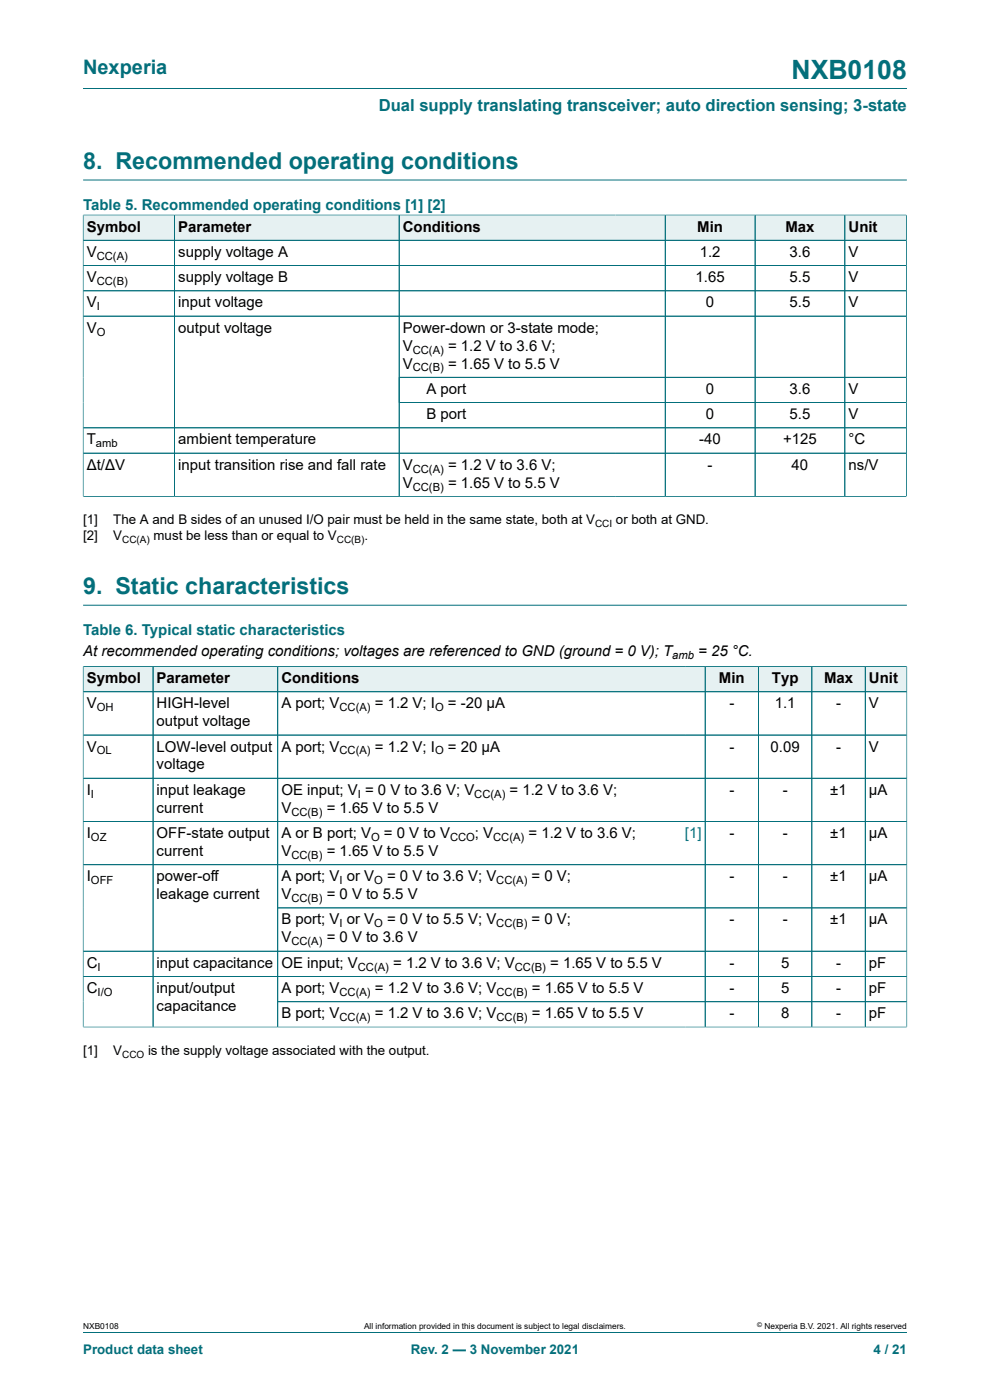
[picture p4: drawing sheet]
<svg xmlns="http://www.w3.org/2000/svg" width="210mm" height="297mm" viewBox="0 0 210 297" stroke-linecap="round" stroke-linejoin="round" font-family="sans-serif">
<defs><g id="words">
<text font-size="5.6" fill="#036f7b" x="167.9" y="16.8">NXB0108</text>
<g font-size="4.9" fill="#036f7b">
<text x="17.6" y="35.9">8. Recommended operating conditions</text>
<text x="17.6" y="126.1">9. Static characteristics</text>
</g>
<text font-size="4.2" fill="#036f7b" x="17.6" y="15.6">Nexperia</text>
<text font-size="3.5" fill="#036f7b" x="80.3" y="23.7">Dual supply translating transceiver; auto direction sensing; 3-state</text>
<g font-size="3.2" fill="#036f7b">
<text x="17.6" y="44.5">Table 5. Recommended operating conditions [1] [2]</text>
<text x="17.6" y="134.7">Table 6. Typical static characteristics</text>
</g>
<g font-size="3.2">
<text x="18.4" y="49.1">Symbol</text>
<text x="37.8" y="49.1">Parameter</text>
<text x="85.4" y="49.1">Conditions</text>
<text x="147.9" y="49.1">Min</text>
<text x="166.6" y="49.1">Max</text>
<text x="180" y="49.1">Unit</text>
<text x="18.4" y="54.5">V</text>
<text x="18.4" y="59.8">V</text>
<text x="37.8" y="54.5">supply voltage A</text>
<text x="37.8" y="59.8">supply voltage B</text>
<text x="147.5" y="59.8">1.65</text>
<text x="148.4" y="54.5">1.2</text>
<text x="167.5" y="54.5">3.6</text>
<text x="167.5" y="59.8">5.5</text>
<text x="180" y="54.5">V</text>
<text x="180" y="59.8">V</text>
<text x="18.4" y="65.2">V</text>
<text x="37.8" y="65.2">input voltage</text>
<text x="149.8" y="65.2">0</text>
<text x="167.5" y="65.2">5.5</text>
<text x="180" y="65.2">V</text>
<text x="18.4" y="70.6">V</text>
<text x="37.8" y="70.6">output voltage</text>
<text x="85.4" y="70.6">Power-down or 3-state mode;</text>
<text x="85.4" y="74.4">V</text>
<text x="95" y="74.4">= 1.2 V to 3.6 V;</text>
<text x="85.4" y="78.2">V</text>
<text x="90.4" y="83.5">A port</text>
<text x="95" y="78.2">= 1.65 V to 5.5 V</text>
<text x="149.8" y="83.5">0</text>
<text x="167.5" y="83.5">3.6</text>
<text x="180" y="83.5">V</text>
<text x="90.4" y="88.9">B port</text>
<text x="149.8" y="88.9">0</text>
<text x="167.5" y="88.9">5.5</text>
<text x="180" y="88.9">V</text>
<text x="18.4" y="94.3">T</text>
<text x="37.8" y="94.3">ambient temperature</text>
<text x="148.3" y="94.3">-40</text>
<text x="166.1" y="94.3">+125</text>
<text x="180" y="94.3">°C</text>
<text x="18.4" y="99.6">Δt/ΔV</text>
<text x="37.8" y="99.6">input transition rise and fall rate</text>
<text x="85.4" y="99.6">V</text>
<text x="95" y="99.6">= 1.2 V to 3.6 V;</text>
<text x="150.1" y="99.6">-</text>
<text x="167.9" y="99.6">40</text>
<text x="180" y="99.6">ns/V</text>
<text x="85.4" y="103.4">V</text>
<text x="95" y="103.4">= 1.65 V to 5.5 V</text>
<text x="17.6" y="139.3">At recommended operating conditions; voltages are referenced to GND (ground = 0 V); T</text>
<text x="148.1" y="139.3">= 25 °C.</text>
<text x="18.4" y="144.9">Symbol</text>
<text x="33.2" y="144.9">Parameter</text>
<text x="59.7" y="144.9">Conditions</text>
<text x="152.5" y="144.9">Min</text>
<text x="163.7" y="144.9">Typ</text>
<text x="174.8" y="144.9">Max</text>
<text x="184.3" y="144.9">Unit</text>
<text x="18.4" y="150.3">V</text>
<text x="33.2" y="150.3">HIGH-level</text>
<text x="33.2" y="154.1">output voltage</text>
<text x="59.7" y="150.3">A port; V</text>
<text x="79.5" y="150.3">= 1.2 V; I</text>
<text x="95" y="150.3">= -20 μA</text>
<text x="154.7" y="150.3">-</text>
<text x="164.4" y="150.3">1.1</text>
<text x="177.4" y="150.3">-</text>
<text x="184.3" y="150.3">V</text>
<text x="18.4" y="159.4">V</text>
<text x="33.2" y="159.4">LOW-level output</text>
<text x="59.7" y="159.4">A port; V</text>
<text x="79.5" y="159.4">= 1.2 V; I</text>
<text x="95" y="159.4">= 20 μA</text>
<text x="154.7" y="159.4">-</text>
<text x="163.5" y="159.4">0.09</text>
<text x="177.4" y="159.4">-</text>
<text x="184.3" y="159.4">V</text>
<text x="33.2" y="163.2">voltage</text>
<text x="18.4" y="168.6">I</text>
<text x="33.2" y="168.6">input leakage</text>
<text x="33.2" y="172.4">current</text>
<text x="59.7" y="168.6">OE input; V = 0 V to 3.6 V; V</text>
<text x="59.7" y="172.4">V</text>
<text x="69.3" y="172.4">= 1.65 V to 5.5 V</text>
<text x="108.1" y="168.6">= 1.2 V to 3.6 V;</text>
<text x="154.7" y="168.6">-</text>
<text x="166" y="168.6">-</text>
<text x="176.1" y="168.6">±1</text>
<text x="184.3" y="168.6">μA</text>
<text x="18.4" y="177.8">I</text>
<text x="33.2" y="177.8">OFF-state output</text>
<text x="59.7" y="177.8">A or B port; V</text>
<text x="81.5" y="177.8">= 0 V to V</text>
<text x="100.7" y="177.8">; V</text>
<text x="112.1" y="177.8">= 1.2 V to 3.6 V;</text>
<text x="154.7" y="177.8">-</text>
<text x="166" y="177.8">-</text>
<text x="176.1" y="177.8">±1</text>
<text x="184.3" y="177.8">μA</text>
<text x="33.2" y="181.6">current</text>
<text x="59.7" y="181.6">V</text>
<text x="69.3" y="181.6">= 1.65 V to 5.5 V</text>
<text x="18.4" y="186.9">I</text>
<text x="33.2" y="186.9">power-off</text>
<text x="33.2" y="190.8">leakage current</text>
<text x="59.7" y="186.9">A port; V or V</text>
<text x="59.7" y="190.8">V</text>
<text x="69.3" y="190.8">= 0 V to 5.5 V</text>
<text x="82.1" y="186.9">= 0 V to 3.6 V; V</text>
<text x="112.8" y="186.9">= 0 V;</text>
<text x="154.7" y="186.9">-</text>
<text x="166" y="186.9">-</text>
<text x="176.1" y="186.9">±1</text>
<text x="184.3" y="186.9">μA</text>
<text x="59.7" y="196.1">B port; V or V</text>
<text x="82.1" y="196.1">= 0 V to 5.5 V; V</text>
<text x="112.8" y="196.1">= 0 V;</text>
<text x="154.7" y="196.1">-</text>
<text x="166" y="196.1">-</text>
<text x="176.1" y="196.1">±1</text>
<text x="184.3" y="196.1">μA</text>
<text x="59.7" y="199.9">V</text>
<text x="69.3" y="199.9">= 0 V to 3.6 V</text>
<text x="18.4" y="205.3">C</text>
<text x="33.2" y="205.3">input capacitance</text>
<text x="59.7" y="205.3">OE input; V</text>
<text x="83.4" y="205.3">= 1.2 V to 3.6 V; V</text>
<text x="116.7" y="205.3">= 1.65 V to 5.5 V</text>
<text x="154.7" y="205.3">-</text>
<text x="165.7" y="205.3">5</text>
<text x="177.4" y="205.3">-</text>
<text x="184.3" y="205.3">pF</text>
<text x="18.4" y="210.7">C</text>
<text x="33.2" y="210.7">input/output</text>
<text x="33.2" y="214.5">capacitance</text>
<text x="59.7" y="210.7">A port; V</text>
<text x="79.5" y="210.7">= 1.2 V to 3.6 V; V</text>
<text x="112.8" y="210.7">= 1.65 V to 5.5 V</text>
<text x="154.7" y="210.7">-</text>
<text x="165.7" y="210.7">5</text>
<text x="177.4" y="210.7">-</text>
<text x="184.3" y="210.7">pF</text>
<text x="59.7" y="216">B port; V</text>
<text x="79.5" y="216">= 1.2 V to 3.6 V; V</text>
<text x="112.8" y="216">= 1.65 V to 5.5 V</text>
<text x="154.7" y="216">-</text>
<text x="165.7" y="216">8</text>
<text x="177.4" y="216">-</text>
<text x="184.3" y="216">pF</text>
</g>
<text font-size="3.2" fill="#00f" x="145.3" y="177.8">[1]</text>
<g font-size="2.8">
<text x="17.6" y="111.3">[1]</text>
<text x="24" y="111.3">The A and B sides of an unused I/O pair must be held in the same state, both at V</text>
<text x="130.7" y="111.3">or both at GND.</text>
<text x="17.6" y="114.6">[2]</text>
<text x="24" y="114.6">V</text>
<text x="32.6" y="114.6">must be less than or equal to V</text>
<text x="77.3" y="114.6">.</text>
<text x="17.6" y="223.8">[1]</text>
<text x="24" y="223.8">V</text>
<text x="31.4" y="223.8">is the supply voltage associated with the output.</text>
</g>
<g font-size="2.8" fill="#036f7b">
<text x="17.6" y="287.2">Product data sheet</text>
<text x="87.2" y="287.2">Rev. 2 — 3 November 2021</text>
<text x="185.3" y="287.2">4 / 21</text>
</g>
<g font-size="2.4">
<text x="20.5" y="55.1">CC(A)</text>
<text x="20.5" y="60.5">CC(B)</text>
<text x="20.5" y="65.8">I</text>
<text x="20.5" y="71.2">O</text>
<text x="87.6" y="75">CC(A)</text>
<text x="87.6" y="78.8">CC(B)</text>
<text x="20.4" y="94.9">amb</text>
<text x="87.6" y="100.3">CC(A)</text>
<text x="87.6" y="104.1">CC(B)</text>
<text x="142.6" y="139.9">amb</text>
<text x="20.5" y="150.9">OH</text>
<text x="72" y="150.9">CC(A)</text>
<text x="92.3" y="150.9">O</text>
<text x="20.5" y="160">OL</text>
<text x="72" y="160">CC(A)</text>
<text x="92.3" y="160">O</text>
<text x="19.3" y="169.2">I</text>
<text x="61.8" y="173">CC(B)</text>
<text x="75.9" y="169.2">I</text>
<text x="100.6" y="169.2">CC(A)</text>
<text x="19.3" y="178.4">OZ</text>
<text x="78.7" y="178.4">O</text>
<text x="95.5" y="178.4">CCO</text>
<text x="104.6" y="178.4">CC(A)</text>
<text x="61.8" y="182.2">CC(B)</text>
<text x="19.3" y="187.6">OFF</text>
<text x="61.8" y="191.4">CC(B)</text>
<text x="72" y="187.6">I</text>
<text x="79.4" y="187.6">O</text>
<text x="105.3" y="187.6">CC(A)</text>
<text x="72" y="196.7">I</text>
<text x="79.4" y="196.7">O</text>
<text x="105.3" y="196.7">CC(B)</text>
<text x="61.8" y="200.5">CC(A)</text>
<text x="20.7" y="205.9">I</text>
<text x="75.9" y="205.9">CC(A)</text>
<text x="109.2" y="205.9">CC(B)</text>
<text x="20.7" y="211.3">I/O</text>
<text x="72" y="211.3">CC(A)</text>
<text x="105.3" y="211.3">CC(B)</text>
<text x="72" y="216.6">CC(A)</text>
<text x="105.3" y="216.6">CC(B)</text>
</g>
<g font-size="2.1">
<text x="126.2" y="111.8">CCI</text>
<text x="25.9" y="115.2">CC(A)</text>
<text x="71.4" y="115.2">CC(B)</text>
<text x="25.9" y="224.4">CCO</text>
</g>
<g font-size="1.8">
<text x="17.6" y="282">NXB0108</text>
<text x="77.2" y="282">All information provided in this document is subject to legal disclaimers.</text>
<text x="162.2" y="282">Nexperia B.V. 2021. All rights reserved</text>
</g>
<text font-size="1.4" x="160.6" y="281.6">©</text>
</g></defs>
<path d="M17.6 18.8h174.8M17.6 38.2h174.8" fill="none" stroke="#036f7b" stroke-width=".21"/>
<path d="M17.7 45.7h19.3v5.2h-19.3z" fill="#e6f1f2"/>
<path d="M17.6 45.5v5.5h19.4v-5.4h-19.4" fill="none" stroke="#036f7b" stroke-width=".21"/>
<path d="M37.1 45.7h47.5v5.2h-47.5z" fill="#e6f1f2"/>
<path d="M37 45.6h47.7v5.4h-47.7z" fill="none" stroke="#036f7b" stroke-width=".21"/>
<path d="M84.7 45.7h45.8v5.2h-45.8z" fill="#e6f1f2"/>
<path d="M130.5 45.6h-45.8v5.4h45.8" fill="none" stroke="#036f7b" stroke-width=".21"/>
<path d="M130.5 45.7h10.5v5.2h-10.5z" fill="#e6f1f2"/>
<path d="M130.5 45.6h10.6v5.4h-10.6" fill="none" stroke="#036f7b" stroke-width=".21"/>
<path d="M141.2 45.7h18.9v5.2h-18.9z" fill="#e6f1f2"/>
<path d="M141.1 45.6h19.1v5.4h-19.1z" fill="none" stroke="#036f7b" stroke-width=".21"/>
<path d="M160.2 45.7h18.9v5.2h-18.9z" fill="#e6f1f2"/>
<path d="M160.2 45.6h19v5.4h-19z" fill="none" stroke="#036f7b" stroke-width=".21"/>
<path d="M179.3 45.7h12.9v5.2h-12.9z" fill="#e6f1f2"/>
<g fill="none" stroke="#036f7b" stroke-width=".21">
<path d="M17.6 51h174.7M17.6 56.3h174.7M17.6 45.7v59.7M17.7 45.6h174.6M37 45.7v59.6M84.7 45.7v59.6M141.1 45.7v59.6M160.2 45.7v59.6M179.2 45.6v59.7M192.3 45.5v59.9M17.6 61.7h174.7M17.6 67.1h174.7"/>
<path d="M17.6 96.1h174.7M84.7 80h107.6M84.7 85.4h107.6M192.3 90.8h-174.7M17.6 105.3h174.7M17.6 128.4h174.8"/>
</g>
<path d="M17.7 141.5h14.7v5.2h-14.7z" fill="#e6f1f2"/>
<path d="M17.6 141.3v5.5h14.9v-5.4h-14.9" fill="none" stroke="#036f7b" stroke-width=".21"/>
<path d="M32.5 141.5h26.3v5.2h-26.3z" fill="#e6f1f2"/>
<path d="M32.5 141.4h26.4v5.4h-26.4z" fill="none" stroke="#036f7b" stroke-width=".21"/>
<path d="M59 141.5h86.3v5.2h-86.3z" fill="#e6f1f2"/>
<path d="M145.3 141.4h-86.4v5.4h86.4" fill="none" stroke="#036f7b" stroke-width=".21"/>
<path d="M145.3 141.5h4.2v5.2h-4.2z" fill="#e6f1f2"/>
<path d="M145.3 141.4h4.3v5.4h-4.3" fill="none" stroke="#036f7b" stroke-width=".21"/>
<path d="M149.6 141.5h11.2v5.2h-11.2z" fill="#e6f1f2"/>
<path d="M149.6 141.4h11.3v5.4h-11.3z" fill="none" stroke="#036f7b" stroke-width=".21"/>
<path d="M161 141.5h11.1v5.2h-11.1z" fill="#e6f1f2"/>
<path d="M160.9 141.4h11.3v5.4h-11.3z" fill="none" stroke="#036f7b" stroke-width=".21"/>
<path d="M172.3 141.5h11.2v5.2h-11.2z" fill="#e6f1f2"/>
<path d="M172.2 141.4h11.3v5.4h-11.3z" fill="none" stroke="#036f7b" stroke-width=".21"/>
<path d="M183.6 141.5h8.7v5.2h-8.7z" fill="#e6f1f2"/>
<g fill="none" stroke="#036f7b" stroke-width=".21">
<path d="M17.6 146.8h174.8M17.6 155.9h174.8M17.6 141.5v76.4M17.7 141.4h174.7M32.5 141.5v76.4M58.9 141.5v76.4M149.6 141.5v76.4M160.9 141.5v76.4M172.2 141.5v76.4M183.5 141.4v76.5M192.4 141.3v76.6M17.6 165.1h174.8"/>
<path d="M17.6 174.3h174.8M17.6 183.4h174.8M58.9 192.6h133.5M17.6 201.8h174.8M17.6 207.2h174.8M58.9 212.5h133.5M192.4 217.9h-174.8M17.6 282.6h174.8"/>
</g>
<use href="#words"/>
</svg>
